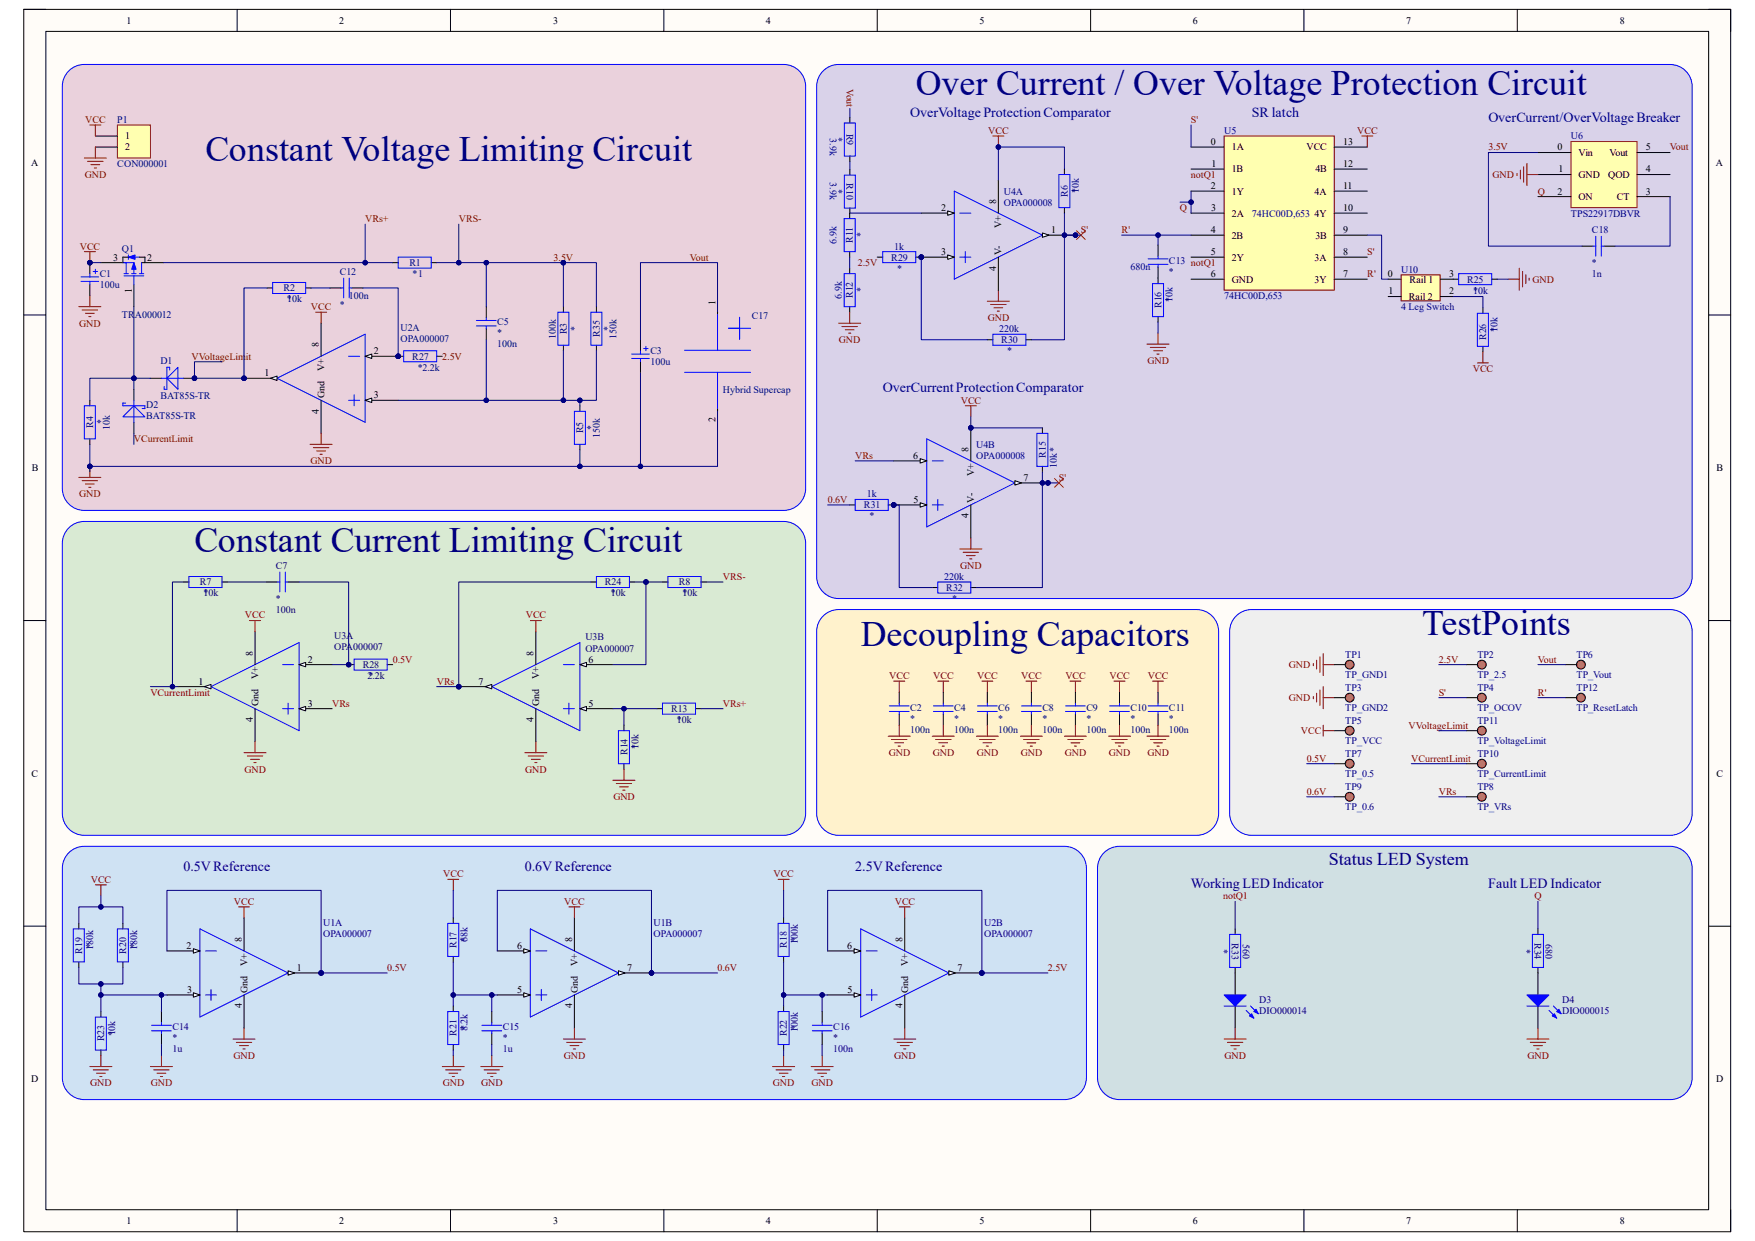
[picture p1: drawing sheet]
<svg xmlns="http://www.w3.org/2000/svg" width="297mm" height="210mm" viewBox="0 0 297 210" stroke-linecap="round" stroke-linejoin="round" font-family="sans-serif">
<defs><g id="words">
<g font-size="6.1" fill="#000080">
<text x="155" y="16.1">Over Current / Over Voltage Protection Circuit</text>
<text x="34.8" y="27.3">Constant Voltage Limiting Circuit</text>
<text x="32.9" y="93.5">Constant Current Limiting Circuit</text>
<text x="240.7" y="107.4">TestPoints</text>
<text x="145.7" y="109.3">Decoupling Capacitors</text>
</g>
<text font-size="3" fill="#000080" x="224.9" y="146.3">Status LED System</text>
<g font-size="2.4" fill="#000080">
<text x="154.1" y="19.7">OverVoltage Protection Comparator</text>
<text x="211.8" y="19.7">SR latch</text>
<text x="251.9" y="20.7">OverCurrent/OverVoltage Breaker</text>
<text x="149.4" y="66.3">OverCurrent Protection Comparator</text>
<text x="31" y="147.4">0.5V Reference</text>
<text x="88.8" y="147.4">0.6V Reference</text>
<text x="144.7" y="147.4">2.5V Reference</text>
<text x="201.5" y="150.2">Working LED Indicator</text>
<text x="251.9" y="150.2">Fault LED Indicator</text>
</g>
<g font-size="1.7">
<text x="21.4" y="4">1</text>
<text x="57.4" y="4">2</text>
<text x="93.6" y="4">3</text>
<text x="129.6" y="4">4</text>
<text x="165.8" y="4">5</text>
<text x="201.8" y="4">6</text>
<text x="238" y="4">7</text>
<text x="274.1" y="4">8</text>
<text x="21.2" y="23.6">1</text>
<text x="5.3" y="28">A</text>
<text x="21.2" y="25.4">2</text>
<text x="204.9" y="24.5">0</text>
<text x="205" y="28.2">1</text>
<text x="208.4" y="25.4">1A</text>
<text x="208.4" y="29.2">1B</text>
<text x="221.1" y="25.4">VCC</text>
<text x="222.6" y="29.2">4B</text>
<text x="227.3" y="24.5">13</text>
<text x="227.3" y="28.2">12</text>
<text x="263.6" y="25.4">0</text>
<text x="263.7" y="29.2">1</text>
<text x="267.2" y="26.4">Vin</text>
<text x="272.4" y="26.4">Vout</text>
<text x="278.6" y="29.2">4</text>
<text x="278.6" y="25.4">5</text>
<text x="290.4" y="28">A</text>
<text x="159.3" y="35.7">2</text>
<text x="168.6" y="34.6" transform="rotate(-90 168.6 34.6)">8</text>
<text x="204.9" y="32">2</text>
<text x="205" y="35.7">3</text>
<text x="208.4" y="32.9">1Y</text>
<text x="222.5" y="32.9">4A</text>
<text x="227.3" y="35.7">10</text>
<text x="227.3" y="32">11</text>
<text x="263.6" y="32.9">2</text>
<text x="267.2" y="30.1">GND</text>
<text x="267.2" y="33.9">ON</text>
<text x="272.2" y="30.1">QOD</text>
<text x="273.6" y="33.9">CT</text>
<text x="278.6" y="32.9">3</text>
<text x="169.5" y="38.6" transform="rotate(-90 169.5 38.6)">V+</text>
<text x="177.9" y="39.5">1</text>
<text x="204.9" y="39.5">4</text>
<text x="208.4" y="36.7">2A</text>
<text x="208.4" y="40.4">2B</text>
<text x="222.5" y="36.7">4Y</text>
<text x="222.6" y="40.4">3B</text>
<text x="227.3" y="39.5">9</text>
<text x="19.2" y="44.1">3</text>
<text x="24.9" y="44.1">2</text>
<text x="159.3" y="43.2">3</text>
<text x="168.6" y="45.8" transform="rotate(-90 168.6 45.8)">4</text>
<text x="169.5" y="43.1" transform="rotate(-90 169.5 43.1)">V-</text>
<text x="204.9" y="46.9">6</text>
<text x="204.9" y="43.2">5</text>
<text x="208.4" y="44.1">2Y</text>
<text x="208.4" y="47.8">GND</text>
<text x="222.5" y="47.8">3Y</text>
<text x="222.5" y="44.1">3A</text>
<text x="227.3" y="46.9">7</text>
<text x="227.3" y="43.2">8</text>
<text x="234.9" y="46.9">0</text>
<text x="238.5" y="47.8">Rail 1</text>
<text x="245.2" y="46.9">3</text>
<text x="22.3" y="49.6" transform="rotate(-90 22.3 49.6)">1</text>
<text x="121.1" y="51.6" transform="rotate(-90 121.1 51.6)">1</text>
<text x="235" y="49.8">1</text>
<text x="238.4" y="50.8">Rail 2</text>
<text x="245.2" y="49.8">2</text>
<text x="54" y="58.8" transform="rotate(-90 54 58.8)">8</text>
<text x="63.3" y="59.9">2</text>
<text x="44.7" y="63.7">1</text>
<text x="54.9" y="62.8" transform="rotate(-90 54.9 62.8)">V+</text>
<text x="54" y="70" transform="rotate(-90 54 70)">4</text>
<text x="54.9" y="67.4" transform="rotate(-90 54.9 67.4)">Gnd</text>
<text x="63.3" y="67.4">3</text>
<text x="121.1" y="71.5" transform="rotate(-90 121.1 71.5)">2</text>
<text x="154.6" y="77.6">6</text>
<text x="163.9" y="76.5" transform="rotate(-90 163.9 76.5)">8</text>
<text x="5.4" y="79.8">B</text>
<text x="164.8" y="80.5" transform="rotate(-90 164.8 80.5)">V+</text>
<text x="173.2" y="81.4">7</text>
<text x="290.5" y="79.8">B</text>
<text x="154.6" y="85.1">5</text>
<text x="163.9" y="87.7" transform="rotate(-90 163.9 87.7)">4</text>
<text x="164.8" y="85.1" transform="rotate(-90 164.8 85.1)">V-</text>
<text x="42.8" y="111" transform="rotate(-90 42.8 111)">8</text>
<text x="52.1" y="112.1">2</text>
<text x="90.3" y="111" transform="rotate(-90 90.3 111)">8</text>
<text x="99.6" y="112.1">6</text>
<text x="33.6" y="115.9">1</text>
<text x="43.7" y="119.5" transform="rotate(-90 43.7 119.5)">Gnd</text>
<text x="43.7" y="115" transform="rotate(-90 43.7 115)">V+</text>
<text x="52.1" y="119.6">3</text>
<text x="81" y="115.9">7</text>
<text x="91.2" y="119.5" transform="rotate(-90 91.2 119.5)">Gnd</text>
<text x="91.2" y="115" transform="rotate(-90 91.2 115)">V+</text>
<text x="99.6" y="119.6">5</text>
<text x="42.8" y="122.2" transform="rotate(-90 42.8 122.2)">4</text>
<text x="90.3" y="122.2" transform="rotate(-90 90.3 122.2)">4</text>
<text x="5.3" y="131.4">C</text>
<text x="290.5" y="131.4">C</text>
<text x="31.6" y="160.6">2</text>
<text x="40.9" y="159.4" transform="rotate(-90 40.9 159.4)">8</text>
<text x="87.5" y="160.6">6</text>
<text x="96.9" y="159.4" transform="rotate(-90 96.9 159.4)">8</text>
<text x="143.4" y="160.6">6</text>
<text x="152.7" y="159.4" transform="rotate(-90 152.7 159.4)">8</text>
<text x="41.9" y="163.4" transform="rotate(-90 41.9 163.4)">V+</text>
<text x="50.2" y="164.3">1</text>
<text x="97.8" y="163.4" transform="rotate(-90 97.8 163.4)">V+</text>
<text x="106.1" y="164.3">7</text>
<text x="153.7" y="163.4" transform="rotate(-90 153.7 163.4)">V+</text>
<text x="162.1" y="164.3">7</text>
<text x="31.7" y="168">3</text>
<text x="40.9" y="170.6" transform="rotate(-90 40.9 170.6)">4</text>
<text x="41.9" y="168" transform="rotate(-90 41.9 168)">Gnd</text>
<text x="87.5" y="168">5</text>
<text x="96.9" y="170.6" transform="rotate(-90 96.9 170.6)">4</text>
<text x="97.8" y="168" transform="rotate(-90 97.8 168)">Gnd</text>
<text x="143.4" y="168">5</text>
<text x="152.7" y="170.6" transform="rotate(-90 152.7 170.6)">4</text>
<text x="153.7" y="168" transform="rotate(-90 153.7 168)">Gnd</text>
<text x="5.3" y="183.2">D</text>
<text x="290.4" y="183.2">D</text>
<text x="21.4" y="207.2">1</text>
<text x="57.4" y="207.2">2</text>
<text x="93.6" y="207.2">3</text>
<text x="129.6" y="207.2">4</text>
<text x="165.8" y="207.2">5</text>
<text x="201.8" y="207.2">6</text>
<text x="238" y="207.2">7</text>
<text x="274.1" y="207.2">8</text>
</g>
<g font-size="1.7" fill="#800000">
<text x="143.3" y="15" transform="rotate(90 143.3 15)">Vout</text>
<text x="14.4" y="20.8">VCC</text>
<text x="167.3" y="22.6">VCC</text>
<text x="201.5" y="20.8">S'</text>
<text x="229.7" y="22.6">VCC</text>
<text x="251.9" y="25.4">3.5V</text>
<text x="282.6" y="25.4">Vout</text>
<text x="14.4" y="30.1">GND</text>
<text x="199.7" y="35.7">Q</text>
<text x="201.5" y="30.1">notQ1</text>
<text x="252.6" y="30.1">GND</text>
<text x="260.3" y="32.9">Q</text>
<text x="61.8" y="37.6">VRs+</text>
<text x="77.6" y="37.6">VRS-</text>
<text x="182.9" y="39.5">S'</text>
<text x="189.8" y="39.5">R'</text>
<text x="13.5" y="42.2">VCC</text>
<text x="93.7" y="44.1">3.5V</text>
<text x="116.8" y="44.1">Vout</text>
<text x="145.2" y="45">2.5V</text>
<text x="231.4" y="43.2">S'</text>
<text x="231.4" y="46.9">R'</text>
<text x="259.3" y="47.8">GND</text>
<text x="52.6" y="52.5">VCC</text>
<text x="13.4" y="55.3">GND</text>
<text x="142" y="58.1">GND</text>
<text x="167.2" y="54.4">GND</text>
<text x="32.4" y="60.9">VVoltageLimit</text>
<text x="74.8" y="60.9">2.5V</text>
<text x="194.2" y="61.6">GND</text>
<text x="249.3" y="62.9">VCC</text>
<text x="162.6" y="68.3">VCC</text>
<text x="22.6" y="74.8">VCurrentLimit</text>
<text x="144.7" y="77.6">VRs</text>
<text x="52.5" y="78.6">GND</text>
<text x="179.2" y="81.4">S'</text>
<text x="13.4" y="84.2">GND</text>
<text x="140.1" y="85.1">0.6V</text>
<text x="122.3" y="98.1">VRS-</text>
<text x="162.5" y="96.3">GND</text>
<text x="41.4" y="104.6">VCC</text>
<text x="89" y="104.6">VCC</text>
<text x="66.5" y="112.1">0.5V</text>
<text x="218.1" y="113.1">GND</text>
<text x="243.5" y="112.1">2.5V</text>
<text x="260.3" y="112.1">Vout</text>
<text x="25.4" y="117.7">VCurrentLimit</text>
<text x="56.2" y="119.6">VRs</text>
<text x="73.9" y="115.9">VRs</text>
<text x="122.3" y="119.6">VRs+</text>
<text x="150.5" y="114.9">VCC</text>
<text x="157.9" y="114.9">VCC</text>
<text x="165.4" y="114.9">VCC</text>
<text x="172.8" y="114.9">VCC</text>
<text x="180.3" y="114.9">VCC</text>
<text x="187.7" y="114.9">VCC</text>
<text x="194.3" y="114.9">VCC</text>
<text x="218.1" y="118.7">GND</text>
<text x="243.5" y="117.7">S'</text>
<text x="260.3" y="117.7">R'</text>
<text x="220.2" y="124.2">VCC</text>
<text x="238.4" y="123.3">VVoltageLimit</text>
<text x="41.4" y="130.8">GND</text>
<text x="88.9" y="130.8">GND</text>
<text x="150.4" y="128">GND</text>
<text x="157.9" y="128">GND</text>
<text x="165.3" y="128">GND</text>
<text x="172.8" y="128">GND</text>
<text x="180.2" y="128">GND</text>
<text x="187.7" y="128">GND</text>
<text x="194.2" y="128">GND</text>
<text x="221.1" y="128.9">0.5V</text>
<text x="238.8" y="128.9">VCurrentLimit</text>
<text x="103.8" y="135.4">GND</text>
<text x="221.1" y="134.5">0.6V</text>
<text x="243.5" y="134.5">VRs</text>
<text x="15.4" y="149.4">VCC</text>
<text x="75" y="148.5">VCC</text>
<text x="130.9" y="148.5">VCC</text>
<text x="39.6" y="153.1">VCC</text>
<text x="95.5" y="153.1">VCC</text>
<text x="151.4" y="153.1">VCC</text>
<text x="207" y="152.2">notQ1</text>
<text x="259.7" y="152.2">Q</text>
<text x="65.5" y="164.3">0.5V</text>
<text x="121.4" y="164.3">0.6V</text>
<text x="177.3" y="164.3">2.5V</text>
<text x="39.5" y="179.2">GND</text>
<text x="95.4" y="179.2">GND</text>
<text x="151.3" y="179.2">GND</text>
<text x="207.2" y="179.2">GND</text>
<text x="258.5" y="179.2">GND</text>
<text x="15.3" y="183.9">GND</text>
<text x="25.5" y="183.9">GND</text>
<text x="74.9" y="183.9">GND</text>
<text x="81.4" y="183.9">GND</text>
<text x="130.8" y="183.9">GND</text>
<text x="137.3" y="183.9">GND</text>
</g>
<g font-size="1.7" fill="#000080">
<text x="19.9" y="20.8">P1</text>
<text x="140.4" y="23.4" transform="rotate(90 140.4 23.4)">3.9k</text>
<text x="141.4" y="23.2" transform="rotate(90 141.4 23.2)">*</text>
<text x="143.3" y="22.6" transform="rotate(90 143.3 22.6)">R9</text>
<text x="207.2" y="22.6">U5</text>
<text x="265.9" y="23.6">U6</text>
<text x="19.9" y="28.2">CON000001</text>
<text x="140.4" y="30.9" transform="rotate(90 140.4 30.9)">3.9k</text>
<text x="141.4" y="32" transform="rotate(90 141.4 32)">*</text>
<text x="143.3" y="31" transform="rotate(90 143.3 31)">R10</text>
<text x="169.9" y="32.9">U4A</text>
<text x="169.9" y="34.8">OPA000008</text>
<text x="180.7" y="33.3" transform="rotate(-90 180.7 33.3)">R6</text>
<text x="182.6" y="32.7" transform="rotate(-90 182.6 32.7)">*</text>
<text x="182.6" y="32.7" transform="rotate(-90 182.6 32.7)">10k</text>
<text x="141.6" y="41.3" transform="rotate(-90 141.6 41.3)">6.9k</text>
<text x="144.4" y="41.1" transform="rotate(-90 144.4 41.1)">R11</text>
<text x="146.2" y="40.1" transform="rotate(-90 146.2 40.1)">*</text>
<text x="211.8" y="36.7">74HC00D,653</text>
<text x="265.9" y="36.7">TPS22917DBVR</text>
<text x="269.4" y="39.5">C18</text>
<text x="16.9" y="46.9">C1</text>
<text x="20.6" y="42.6">Q1</text>
<text x="57.5" y="46.5">C12</text>
<text x="69.3" y="45">R1</text>
<text x="69.8" y="46.9">*1</text>
<text x="150.8" y="44.1">R29</text>
<text x="151.3" y="42.2">1k</text>
<text x="151.8" y="46">*</text>
<text x="191.3" y="45.8">680n</text>
<text x="197.8" y="46.5">*</text>
<text x="197.8" y="44.7">C13 notQ1</text>
<text x="237.1" y="46.1">U10</text>
<text x="248.3" y="47.8">R25</text>
<text x="269.4" y="45">*</text>
<text x="269.4" y="46.9">1n</text>
<text x="16.9" y="48.8">100u</text>
<text x="20.6" y="53.8">TRA000012</text>
<text x="48" y="49.3">R2</text>
<text x="48.6" y="51.2">*</text>
<text x="48.6" y="51.2">10k</text>
<text x="57.5" y="52.1">*</text>
<text x="59" y="50.6">100n</text>
<text x="142.5" y="50.6" transform="rotate(-90 142.5 50.6)">6.9k</text>
<text x="144.4" y="50.5" transform="rotate(-90 144.4 50.5)">R12</text>
<text x="146.2" y="49.5" transform="rotate(-90 146.2 49.5)">*</text>
<text x="196.6" y="52.2" transform="rotate(-90 196.6 52.2)">R16</text>
<text x="198.4" y="51.1" transform="rotate(-90 198.4 51.1)">*</text>
<text x="198.4" y="51.1" transform="rotate(-90 198.4 51.1)">10k</text>
<text x="207.2" y="50.6">74HC00D,653</text>
<text x="237.1" y="52.4">4 Leg Switch</text>
<text x="249.3" y="49.7">*</text>
<text x="249.3" y="49.7">10k</text>
<text x="67.8" y="56">U2A</text>
<text x="67.8" y="57.9">OPA000007</text>
<text x="84.2" y="56.9">*</text>
<text x="84.2" y="55.1">C5</text>
<text x="84.2" y="58.8">100n</text>
<text x="94.1" y="57.3" transform="rotate(-90 94.1 57.3)">100k</text>
<text x="95.9" y="56.6" transform="rotate(-90 95.9 56.6)">R3</text>
<text x="97.8" y="56" transform="rotate(-90 97.8 56)">*</text>
<text x="101.5" y="57" transform="rotate(-90 101.5 57)">R35</text>
<text x="103.4" y="56" transform="rotate(-90 103.4 56)">*</text>
<text x="104.3" y="57.3" transform="rotate(-90 104.3 57.3)">150k</text>
<text x="110.1" y="59.9">C3</text>
<text x="127.2" y="54.1">C17</text>
<text x="169.1" y="56.2">220k</text>
<text x="169.5" y="58.1">R30</text>
<text x="170.5" y="59.9">*</text>
<text x="251.5" y="57.6" transform="rotate(-90 251.5 57.6)">R26</text>
<text x="253.4" y="56.2" transform="rotate(-90 253.4 56.2)">*</text>
<text x="253.4" y="56.1" transform="rotate(-90 253.4 56.1)">10k</text>
<text x="27.1" y="61.6">D1</text>
<text x="69.8" y="60.9">R27</text>
<text x="70.7" y="62.7">*2.2k</text>
<text x="110.1" y="61.8">100u</text>
<text x="17.7" y="71.8" transform="rotate(-90 17.7 71.8)">*</text>
<text x="24.7" y="69.1">D2</text>
<text x="24.7" y="71">BAT85S-TR</text>
<text x="27.1" y="67.6">BAT85S-TR</text>
<text x="122.3" y="66.5">Hybrid Supercap</text>
<text x="15.8" y="72.4" transform="rotate(-90 15.8 72.4)">R4</text>
<text x="18.6" y="72.7" transform="rotate(-90 18.6 72.7)">10k</text>
<text x="98.7" y="73.3" transform="rotate(-90 98.7 73.3)">R5</text>
<text x="100.6" y="72.8" transform="rotate(-90 100.6 72.8)">*</text>
<text x="101.5" y="74.1" transform="rotate(-90 101.5 74.1)">150k</text>
<text x="165.2" y="75.8">U4B</text>
<text x="165.2" y="77.6">OPA000008</text>
<text x="177" y="77.5" transform="rotate(-90 177 77.5)">R15</text>
<text x="178.9" y="79.2" transform="rotate(-90 178.9 79.2)">10k*</text>
<text x="146.2" y="86">R31</text>
<text x="146.7" y="84.2">1k</text>
<text x="147.2" y="87.9">*</text>
<text x="33.8" y="99.1">R7</text>
<text x="34.4" y="100.9">*</text>
<text x="34.4" y="100.9">10k</text>
<text x="46.7" y="101.9">*</text>
<text x="46.7" y="96.3">C7</text>
<text x="102.4" y="99.1">R24</text>
<text x="103.4" y="100.9">*</text>
<text x="103.4" y="100.9">10k</text>
<text x="114.9" y="99.1">R8</text>
<text x="115.5" y="100.9">*</text>
<text x="115.5" y="100.9">10k</text>
<text x="159.8" y="98.1">220k</text>
<text x="160.1" y="100">R32</text>
<text x="161.1" y="101.9">*</text>
<text x="46.7" y="103.7">100n</text>
<text x="56.6" y="108.2">U3A</text>
<text x="56.6" y="110.1">OPA000007</text>
<text x="61.4" y="113.1">R28</text>
<text x="99.1" y="108.4">U3B</text>
<text x="99.1" y="110.3">OPA000007</text>
<text x="227.7" y="111.4">TP1</text>
<text x="250" y="111.4">TP2</text>
<text x="266.8" y="111.4">TP6</text>
<text x="62.2" y="114.9">2.2k</text>
<text x="62.4" y="114.9">*</text>
<text x="227.7" y="114.7">TP_GND1</text>
<text x="227.7" y="117">TP3</text>
<text x="250" y="114.7">TP_2.5</text>
<text x="250" y="117">TP4</text>
<text x="266.8" y="114.7">TP_Vout</text>
<text x="266.8" y="117">TP12</text>
<text x="113.6" y="120.5">R13</text>
<text x="114.6" y="122.4">*</text>
<text x="114.6" y="122.4">10k</text>
<text x="154.1" y="122.2">*</text>
<text x="154.1" y="120.3">C2</text>
<text x="154.1" y="124">100n</text>
<text x="161.5" y="122.2">*</text>
<text x="161.5" y="120.3">C4</text>
<text x="161.5" y="124">100n</text>
<text x="169" y="122.2">*</text>
<text x="169" y="120.3">C6</text>
<text x="169" y="124">100n</text>
<text x="176.4" y="122.2">*</text>
<text x="176.4" y="120.3">C8</text>
<text x="176.4" y="124">100n</text>
<text x="183.9" y="122.2">*</text>
<text x="183.9" y="120.3">C9</text>
<text x="183.9" y="124">100n</text>
<text x="191.3" y="122.2">*</text>
<text x="191.3" y="120.3">C10</text>
<text x="191.3" y="124">100n</text>
<text x="197.8" y="122.2">*</text>
<text x="197.8" y="120.3">C11</text>
<text x="197.8" y="124">100n</text>
<text x="227.7" y="120.3">TP_GND2</text>
<text x="227.7" y="122.6">TP5</text>
<text x="227.7" y="125.9">TP_VCC</text>
<text x="250" y="120.3">TP_OCOV</text>
<text x="250" y="122.6">TP11</text>
<text x="250" y="125.9">TP_VoltageLimit</text>
<text x="266.8" y="120.3">TP_ResetLatch</text>
<text x="106.2" y="127.8" transform="rotate(-90 106.2 127.8)">R14</text>
<text x="108" y="126.8" transform="rotate(-90 108 126.8)">*</text>
<text x="108" y="126.8" transform="rotate(-90 108 126.8)">10k</text>
<text x="227.7" y="128.1">TP7</text>
<text x="227.7" y="131.5">TP_0.5</text>
<text x="250" y="128.1">TP10</text>
<text x="250" y="131.5">TP_CurrentLimit</text>
<text x="227.7" y="133.7">TP9</text>
<text x="227.7" y="137.1">TP_0.6</text>
<text x="250" y="133.7">TP8</text>
<text x="250" y="137.1">TP_VRs</text>
<text x="13.9" y="161.4" transform="rotate(-90 13.9 161.4)">R19</text>
<text x="15.8" y="160.7" transform="rotate(-90 15.8 160.7)">180k</text>
<text x="15.8" y="160.4" transform="rotate(-90 15.8 160.4)">*</text>
<text x="21.4" y="161.4" transform="rotate(-90 21.4 161.4)">R20</text>
<text x="23.2" y="160.7" transform="rotate(-90 23.2 160.7)">180k</text>
<text x="23.2" y="160.4" transform="rotate(-90 23.2 160.4)">*</text>
<text x="54.7" y="156.7">U1A</text>
<text x="54.7" y="158.5">OPA000007</text>
<text x="77.3" y="160.4" transform="rotate(-90 77.3 160.4)">R17</text>
<text x="79.1" y="159.4" transform="rotate(-90 79.1 159.4)">*</text>
<text x="79.1" y="159.4" transform="rotate(-90 79.1 159.4)">68k</text>
<text x="110.6" y="156.7">U1B</text>
<text x="110.6" y="158.5">OPA000007</text>
<text x="133.2" y="160.4" transform="rotate(-90 133.2 160.4)">R18</text>
<text x="135" y="159.8" transform="rotate(-90 135 159.8)">100k</text>
<text x="135" y="159.4" transform="rotate(-90 135 159.4)">*</text>
<text x="166.5" y="156.7">U2B</text>
<text x="166.5" y="158.5">OPA000007</text>
<text x="206.6" y="160.6" transform="rotate(90 206.6 160.6)">*</text>
<text x="208.4" y="159.6" transform="rotate(90 208.4 159.6)">R33</text>
<text x="210.3" y="159.7" transform="rotate(90 210.3 159.7)">560</text>
<text x="257.8" y="160.6" transform="rotate(90 257.8 160.6)">*</text>
<text x="259.7" y="159.6" transform="rotate(90 259.7 159.6)">R34</text>
<text x="261.6" y="159.7" transform="rotate(90 261.6 159.7)">680</text>
<text x="213.1" y="169.7">D3</text>
<text x="213.1" y="171.6">DIO000014</text>
<text x="264.4" y="169.7">D4</text>
<text x="264.4" y="171.6">DIO000015</text>
<text x="17.7" y="176.2" transform="rotate(-90 17.7 176.2)">R23</text>
<text x="19.5" y="175.3" transform="rotate(-90 19.5 175.3)">*</text>
<text x="19.5" y="175.2" transform="rotate(-90 19.5 175.2)">10k</text>
<text x="29.2" y="176.2">*</text>
<text x="29.2" y="174.4">C14</text>
<text x="29.2" y="178.1">1u</text>
<text x="77.3" y="175.3" transform="rotate(-90 77.3 175.3)">R21</text>
<text x="79.1" y="174.5" transform="rotate(-90 79.1 174.5)">8.2k</text>
<text x="79.1" y="174.3" transform="rotate(-90 79.1 174.3)">*</text>
<text x="85.1" y="176.2">*</text>
<text x="85.1" y="174.4">C15</text>
<text x="85.1" y="178.1">1u</text>
<text x="133.2" y="175.3" transform="rotate(-90 133.2 175.3)">R22</text>
<text x="135" y="174.7" transform="rotate(-90 135 174.7)">100k</text>
<text x="135" y="174.3" transform="rotate(-90 135 174.3)">*</text>
<text x="141" y="176.2">*</text>
<text x="141" y="174.4">C16</text>
<text x="141" y="178.1">100n</text>
</g>
</g></defs>
<path d="M4 1.6h288.9v206.8h-288.9z" fill-rule="evenodd" fill="#fffcf8"/>
<path d="M4 1.6h288.9v206.8h-288.9z" fill="none" stroke="#000" stroke-width=".17"/>
<path d="M7.8 5.3h281.4v199.4h-281.4z" fill-rule="evenodd" fill="#fffcf8"/>
<g fill="none" stroke="#000" stroke-width=".17">
<path d="M4 1.6h3.7M7.8 5.3h281.4v199.4h-281.4zM40.1 1.6v3.7M76.2 1.6v3.7M112.3 1.6v3.7M148.5 1.6v3.7M184.6 1.6v3.7M220.7 1.6v3.7M256.8 1.6v3.7M289.2 1.6h3.7v3.7M4 53.3h3.7M289.2 53.3h3.7"/>
<path d="M4 105h3.8M289.2 105h3.7M4 156.7h3.8M289.2 156.7h3.7M40.1 204.7v3.7M76.2 204.7v3.7M112.4 204.7v3.7M148.5 204.7v3.7M184.6 204.7v3.7M220.7 204.7v3.7M256.8 204.7v3.7M292.9 204.7v3.7"/>
</g>
<path d="M186.8 144.3a3.7 3.7 0 0 1 2.7-1.1h93.1a3.7 3.7 0 0 1 3.8 3.7v35.5a3.7 3.7 0 0 1-3.8 3.7h-93.1a3.7 3.7 0 0 1-3.8-3.7v-35.5a3.7 3.7 0 0 1 1.1-2.6z" fill-rule="evenodd" fill="#d0e0e3"/>
<path d="M186.8 144.3a3.7 3.7 0 0 1 2.7-1.1h93.1a3.7 3.7 0 0 1 3.8 3.7v35.5a3.7 3.7 0 0 1-3.8 3.7h-93.1a3.7 3.7 0 0 1-3.8-3.7v-35.5a3.7 3.7 0 0 1 1.1-2.6z" fill="none" stroke="#00f" stroke-width=".17"/>
<path d="M209.2 104.2a3.7 3.7 0 0 1 2.6-1h70.8a3.7 3.7 0 0 1 3.8 3.7v30.7a3.7 3.7 0 0 1-3.8 3.8h-70.8a3.7 3.7 0 0 1-3.7-3.8v-30.7a3.7 3.7 0 0 1 1.1-2.7z" fill-rule="evenodd" fill="#efefef"/>
<path d="M209.2 104.2a3.7 3.7 0 0 1 2.6-1h70.8a3.7 3.7 0 0 1 3.8 3.7v30.7a3.7 3.7 0 0 1-3.8 3.8h-70.8a3.7 3.7 0 0 1-3.7-3.8v-30.7a3.7 3.7 0 0 1 1.1-2.7z" fill="none" stroke="#00f" stroke-width=".17"/>
<path d="M139.3 104.2a3.7 3.7 0 0 1 2.6-1h60.6a3.7 3.7 0 0 1 3.7 3.7v30.7a3.7 3.7 0 0 1-3.7 3.8h-60.6a3.7 3.7 0 0 1-3.7-3.8v-30.7a3.7 3.7 0 0 1 1.1-2.7z" fill-rule="evenodd" fill="#fff2cc"/>
<path d="M139.3 104.2a3.7 3.7 0 0 1 2.6-1h60.6a3.7 3.7 0 0 1 3.7 3.7v30.7a3.7 3.7 0 0 1-3.7 3.8h-60.6a3.7 3.7 0 0 1-3.7-3.8v-30.7a3.7 3.7 0 0 1 1.1-2.7z" fill="none" stroke="#00f" stroke-width=".17"/>
<path d="M11.6 89.3a3.7 3.7 0 0 1 2.7-1.1h118.3a3.7 3.7 0 0 1 3.7 3.8v45.6a3.7 3.7 0 0 1-3.7 3.8h-118.3a3.7 3.7 0 0 1-3.8-3.8v-45.6a3.7 3.7 0 0 1 1.1-2.7z" fill-rule="evenodd" fill="#d9ead3"/>
<path d="M11.6 89.3a3.7 3.7 0 0 1 2.7-1.1h118.3a3.7 3.7 0 0 1 3.7 3.8v45.6a3.7 3.7 0 0 1-3.7 3.8h-118.3a3.7 3.7 0 0 1-3.8-3.8v-45.6a3.7 3.7 0 0 1 1.1-2.7z" fill="none" stroke="#00f" stroke-width=".17"/>
<path d="M11.6 12a3.7 3.7 0 0 1 2.7-1.1h118.3a3.7 3.7 0 0 1 3.7 3.7v68.1a3.7 3.7 0 0 1-3.7 3.7h-118.3a3.7 3.7 0 0 1-3.8-3.7v-68.1a3.7 3.7 0 0 1 1.1-2.6z" fill-rule="evenodd" fill="#ead1dc"/>
<path d="M11.6 12a3.7 3.7 0 0 1 2.7-1.1h118.3a3.7 3.7 0 0 1 3.7 3.7v68.1a3.7 3.7 0 0 1-3.7 3.7h-118.3a3.7 3.7 0 0 1-3.8-3.7v-68.1a3.7 3.7 0 0 1 1.1-2.6z" fill="none" stroke="#00f" stroke-width=".17"/>
<path d="M139.3 12a3.7 3.7 0 0 1 2.6-1.1h140.7a3.7 3.7 0 0 1 3.8 3.7v83a3.7 3.7 0 0 1-3.8 3.7h-140.7a3.7 3.7 0 0 1-3.7-3.7v-83a3.7 3.7 0 0 1 1.1-2.6z" fill-rule="evenodd" fill="#d9d2e9"/>
<path d="M139.3 12a3.7 3.7 0 0 1 2.6-1.1h140.7a3.7 3.7 0 0 1 3.8 3.7v83a3.7 3.7 0 0 1-3.8 3.7h-140.7a3.7 3.7 0 0 1-3.7-3.7v-83a3.7 3.7 0 0 1 1.1-2.6z" fill="none" stroke="#00f" stroke-width=".17"/>
<path d="M11.6 144.3a3.7 3.7 0 0 1 2.7-1.1h165.8a3.7 3.7 0 0 1 3.8 3.7v35.5a3.7 3.7 0 0 1-3.8 3.7h-165.8a3.7 3.7 0 0 1-3.7-3.7v-35.5a3.7 3.7 0 0 1 1-2.6z" fill-rule="evenodd" fill="#cfe2f3"/>
<path d="M11.6 144.3a3.7 3.7 0 0 1 2.7-1.1h165.8a3.7 3.7 0 0 1 3.8 3.7v35.5a3.7 3.7 0 0 1-3.8 3.7h-165.8a3.7 3.7 0 0 1-3.7-3.7v-35.5a3.7 3.7 0 0 1 1-2.6zM12.4 157.2h1.9v5.6h-1.9z" fill="none" stroke="#00f" stroke-width=".17"/>
<path d="M13.3 156.3v.9M13.3 162.8v.9" fill="none" stroke="#000" stroke-width=".17"/>
<circle cx="54.3" cy="164.7" r=".37" fill="#000080"/>
<circle cx="54.3" cy="164.7" r=".37" fill="none" stroke="#000080" stroke-width=".17"/>
<path d="M33.8 157.2l15 7.5-15 7.4zM34.8 160.9h1.8M34.8 168.4h1.8M35.7 167.4v1.9" fill="none" stroke="#00f" stroke-width=".17"/>
<path d="M48.8 164.7h5.5" fill="none" stroke="#000" stroke-width=".17"/>
<path d="M48.8 164.3l1.1 .4-1.1 .3z" fill="#f8fcff"/>
<path d="M48.8 164.3l1.1 .4-1.1 .3z" fill="none" stroke="#000" stroke-width=".17"/>
<circle cx="54.3" cy="164.7" r=".37" fill="#000080"/>
<circle cx="54.3" cy="164.7" r=".37" fill="none" stroke="#000080" stroke-width=".17"/>
<path d="M28.3 160.9h5.5" fill="none" stroke="#000" stroke-width=".17"/>
<path d="M32.7 160.6l1.1 .3-1.1 .4z" fill="#f8fcff"/>
<path d="M28.3 168.4h5.5M32.7 160.6l1.1 .3-1.1 .4z" fill="none" stroke="#000" stroke-width=".17"/>
<path d="M32.7 168l1.1 .4-1.1 .4z" fill="#f8fcff"/>
<path d="M41.3 155.3v5.6M32.7 168l1.1 .4-1.1 .4zM41.3 168.4v5.6" fill="none" stroke="#000" stroke-width=".17"/>
<circle cx="110.3" cy="164.7" r=".37" fill="#000080"/>
<circle cx="110.3" cy="164.7" r=".37" fill="none" stroke="#000080" stroke-width=".17"/>
<path d="M89.8 157.2l14.9 7.5-14.9 7.4zM90.7 160.9h1.8M90.7 168.4h1.8M91.6 167.4v1.9" fill="none" stroke="#00f" stroke-width=".17"/>
<path d="M104.7 164.7h5.6" fill="none" stroke="#000" stroke-width=".17"/>
<path d="M104.7 164.3l1.1 .4-1.1 .3z" fill="#f8fcff"/>
<path d="M104.7 164.3l1.1 .4-1.1 .3z" fill="none" stroke="#000" stroke-width=".17"/>
<circle cx="110.3" cy="164.7" r=".37" fill="#000080"/>
<circle cx="110.3" cy="164.7" r=".37" fill="none" stroke="#000080" stroke-width=".17"/>
<path d="M84.2 160.9h5.6" fill="none" stroke="#000" stroke-width=".17"/>
<path d="M88.6 160.6l1.2 .3-1.2 .4z" fill="#f8fcff"/>
<path d="M84.2 168.4h5.6M88.6 160.6l1.2 .3-1.2 .4z" fill="none" stroke="#000" stroke-width=".17"/>
<path d="M88.6 168l1.2 .4-1.2 .4z" fill="#f8fcff"/>
<g fill="none" stroke="#000" stroke-width=".17">
<path d="M20.8 156.3v.9M76.7 155.3v1M97.2 155.3v5.6M17.1 171.2v.9M17.1 177.7v.9M20.8 162.8v.9M27.3 171.2v1.8M27.3 174.9v1.9M76.7 161.9v.9M76.7 170.2v1M76.7 176.8v.9M83.2 171.2v1.8"/>
<path d="M83.2 174.9v1.9M88.6 168l1.2 .4-1.2 .4zM97.2 168.4v5.6"/>
</g>
<path d="M19.9 157.2h1.8v5.6h-1.8zM75.8 156.3h1.8v5.6h-1.8zM16.1 172.1h1.9v5.6h-1.9zM25.6 173.5h3.4M25.6 174.4h3.4M27.3 173v.5M27.3 174.4v.5M75.8 171.2h1.8v5.6h-1.8zM81.6 173.5h3.3M81.6 174.4h3.3M83.2 173v.5M83.2 174.4v.5" fill="none" stroke="#00f" stroke-width=".17"/>
<g fill="none" stroke="#800000" stroke-width=".17">
<path d="M17.1 178.6v1.9M27.3 178.6v1.9M76.7 178.6v1.9M83.2 178.6v1.9M15.2 180.5h3.7M15.8 181.1h2.6M16.3 181.6h1.5M16.9 182.2h.4M25.5 180.5h3.7M26 181.1h2.6M26.6 181.6h1.5M27.1 182.2h.4"/>
<path d="M74.8 180.5h3.8M75.4 181.1h2.6M76 181.6h1.5M76.5 182.2h.4M81.4 180.5h3.7M81.9 181.1h2.6M82.5 181.6h1.5M83 182.2h.4"/>
</g>
<circle cx="41.3" cy="64" r=".37" fill="#000080"/>
<circle cx="41.3" cy="64" r=".37" fill="none" stroke="#000080" stroke-width=".17"/>
<circle cx="67.4" cy="60.3" r=".37" fill="#000080"/>
<circle cx="67.4" cy="60.3" r=".37" fill="none" stroke="#000080" stroke-width=".17"/>
<path d="M46.9 64l14.9-7.4v14.9zM59 60.3h1.9M59 67.7h1.9M59.9 66.8v1.9" fill="none" stroke="#00f" stroke-width=".17"/>
<path d="M41.3 64h5.6" fill="none" stroke="#000" stroke-width=".17"/>
<path d="M45.8 64l1.1-.4v.8z" fill="#f8fcff"/>
<path d="M45.8 64l1.1-.4v.8z" fill="none" stroke="#000" stroke-width=".17"/>
<circle cx="41.3" cy="64" r=".37" fill="#000080"/>
<circle cx="41.3" cy="64" r=".37" fill="none" stroke="#000080" stroke-width=".17"/>
<path d="M61.8 60.3h5.6" fill="none" stroke="#000" stroke-width=".17"/>
<path d="M61.8 60.3l1.1-.4v.8z" fill="#f8fcff"/>
<path d="M61.8 60.3l1.1-.4v.8z" fill="none" stroke="#000" stroke-width=".17"/>
<circle cx="67.4" cy="60.3" r=".37" fill="#000080"/>
<circle cx="67.4" cy="60.3" r=".37" fill="none" stroke="#000080" stroke-width=".17"/>
<path d="M61.8 67.7h5.6" fill="none" stroke="#000" stroke-width=".17"/>
<path d="M61.8 67.7l1.1-.3v.7z" fill="#f8fcff"/>
<path d="M54.3 54.7v5.6M54.3 67.7v5.6M61.8 67.7l1.1-.3v.7z" fill="none" stroke="#000" stroke-width=".17"/>
<path d="M39.4 175.8h3.8M40 176.4h2.6M40.6 177h1.4M41.1 177.5h.4M41.3 174v1.8M95.3 175.8h3.8M95.9 176.4h2.6M96.5 177h1.5M97 177.5h.4M97.2 174v1.8" fill="none" stroke="#800000" stroke-width=".17"/>
<circle cx="32.9" cy="64" r=".37" fill="#000080"/>
<circle cx="32.9" cy="64" r=".37" fill="none" stroke="#000080" stroke-width=".17"/>
<path d="M31 64h1.9" fill="none" stroke="#000" stroke-width=".17"/>
<circle cx="32.9" cy="64" r=".37" fill="#000080"/>
<circle cx="32.9" cy="64" r=".37" fill="none" stroke="#000080" stroke-width=".17"/>
<path d="M15.2 67.7v1M15.2 74.3v.9M22.7 65.9v1.8M22.7 71.5v1.8M25.5 64h1.8" fill="none" stroke="#000" stroke-width=".17"/>
<path d="M14.3 68.7h1.8v5.6h-1.8zM21.3 68.2h-.5v.5h3.7v.4h-.4M22.7 68.7l1.8 1.8h-3.7zM22.7 67.7v3.8M27.3 64h3.7M28.2 64l1.9-1.8v3.7zM28.7 62.6v-.4h-.5v3.7h-.4v-.5" fill="none" stroke="#00f" stroke-width=".17"/>
<path d="M15.2 78.9v1.9M13.3 80.8h3.8M13.9 81.3h2.6M14.5 81.9h1.4M15 82.5h.4" fill="none" stroke="#800000" stroke-width=".17"/>
<circle cx="15.2" cy="78.9" r=".37" fill="#000080"/>
<circle cx="15.2" cy="78.9" r=".37" fill="none" stroke="#000080" stroke-width=".17"/>
<path d="M17.1 44.4h3.7M22.7 48.2v3.7M24 44.4h3.7" fill="none" stroke="#000" stroke-width=".17"/>
<path d="M20.8 44.4h1.9v1.9M21 46.7h3.3M21 46.3h.7M21.4 44.4v1.9M22.3 46.3h.7M22.7 46.7v1.5M23.6 46.3h.7M24 44.4v1.9" fill="none" stroke="#00f" stroke-width=".17"/>
<path d="M22.7 44.4l.3 1.2h-.7z" fill="#00f"/>
<path d="M20.8 44.4h.6M21.7 43.5h1.9M21.7 43.1v.8M22.7 44.4l.3 1.2h-.7z" fill="none" stroke="#00f" stroke-width=".17"/>
<path d="M21.7 43.5l1.1-.4v.8z" fill="#00f"/>
<path d="M21.7 43.5l1.1-.4v.8zM94.4 52.8h1.9v5.6h-1.9zM97.2 69.6h1.9v5.6h-1.9z" fill="none" stroke="#00f" stroke-width=".17"/>
<path d="M21.7 43.5h-.9v.9M23.6 43.5h.9v.9M95.3 51.9v.9M95.3 58.4v1M98.1 68.7v.9M98.1 75.2v.9" fill="none" stroke="#000" stroke-width=".17"/>
<path d="M14.3 42.6h1.8M15.2 42.6v1.8" fill="none" stroke="#800000" stroke-width=".17"/>
<circle cx="15.2" cy="44.4" r=".37" fill="#000080"/>
<circle cx="15.2" cy="44.4" r=".37" fill="none" stroke="#000080" stroke-width=".17"/>
<g fill="none" stroke="#800000" stroke-width=".17">
<path d="M168 23h1.9M169 23v1.9M167.1 51h3.7M167.7 51.5h2.6M168.2 52.1h1.5M168.8 52.7h.3M169 49.1v1.9M16.1 149.7h1.9M17.1 149.7v1.9M40.4 153.5h1.8M41.3 153.5v1.8M75.8 148.8h1.8"/>
<path d="M76.7 148.8v1.9M96.3 153.5h1.8M97.2 153.5v1.8"/>
</g>
<path d="M180.1 28.6v.9M180.1 35.1v1" fill="none" stroke="#000" stroke-width=".17"/>
<path d="M179.2 29.5h1.9v5.6h-1.9z" fill="none" stroke="#00f" stroke-width=".17"/>
<circle cx="169" cy="24.9" r=".37" fill="#000080"/>
<circle cx="169" cy="24.9" r=".37" fill="none" stroke="#000080" stroke-width=".17"/>
<path d="M176.4 72.4v.9M176.4 78.9v1M30.1 116.2h5.6" fill="none" stroke="#000" stroke-width=".17"/>
<path d="M175.5 73.3h1.8v5.6h-1.8zM35.7 116.2l14.9-7.5v15zM47.8 112.5h1.9M47.8 119.9h1.9M48.8 119v1.9" fill="none" stroke="#00f" stroke-width=".17"/>
<path d="M163.4 68.7h1.8M164.3 68.7v1.8M162.4 92.9h3.8M163 93.5h2.6M163.6 94h1.4M164.1 94.6h.4M164.3 91v1.9" fill="none" stroke="#800000" stroke-width=".17"/>
<path d="M34.6 116.2l1.1-.4v.8z" fill="#f8fcff"/>
<path d="M34.6 116.2l1.1-.4v.8zM50.6 112.5h5.6" fill="none" stroke="#000" stroke-width=".17"/>
<path d="M50.6 112.5l1.1-.4v.7z" fill="#f8fcff"/>
<path d="M50.6 112.5l1.1-.4v.7zM50.6 119.9h5.6" fill="none" stroke="#000" stroke-width=".17"/>
<path d="M50.6 119.9l1.1-.3v.7z" fill="#f8fcff"/>
<path d="M43.2 106.9v5.6M43.2 119.9v5.6M50.6 119.9l1.1-.3v.7z" fill="none" stroke="#000" stroke-width=".17"/>
<circle cx="77.6" cy="116.2" r=".37" fill="#000080"/>
<circle cx="77.6" cy="116.2" r=".37" fill="none" stroke="#000080" stroke-width=".17"/>
<path d="M83.2 116.2l14.9-7.5v15zM95.3 112.5h1.9M95.3 119.9h1.9M96.3 119v1.9" fill="none" stroke="#00f" stroke-width=".17"/>
<path d="M77.6 116.2h5.6" fill="none" stroke="#000" stroke-width=".17"/>
<path d="M82.1 116.2l1.1-.4v.8z" fill="#f8fcff"/>
<path d="M82.1 116.2l1.1-.4v.8z" fill="none" stroke="#000" stroke-width=".17"/>
<circle cx="77.6" cy="116.2" r=".37" fill="#000080"/>
<circle cx="77.6" cy="116.2" r=".37" fill="none" stroke="#000080" stroke-width=".17"/>
<path d="M98.1 112.5h5.6" fill="none" stroke="#000" stroke-width=".17"/>
<path d="M98.1 112.5l1.2-.4v.7z" fill="#f8fcff"/>
<path d="M98.1 112.5l1.2-.4v.7zM98.1 119.9h5.6" fill="none" stroke="#000" stroke-width=".17"/>
<path d="M98.1 119.9l1.2-.3v.7z" fill="#f8fcff"/>
<g fill="none" stroke="#000" stroke-width=".17">
<path d="M31 98.5h1M37.6 98.5h.9M45 98.5h1.9M48.8 98.5h1.8M100 98.5h.9M106.5 98.5h1M112.1 98.5h.9M118.6 98.5h1M90.7 106.9v5.6M90.7 119.9v5.6M98.1 119.9l1.2-.3v.7zM111.2 119.9h.9"/>
<path d="M117.7 119.9h.9M105.6 122.7v1M105.6 129.2v1"/>
</g>
<path d="M32 97.6h5.6v1.8h-5.6zM46.9 98.5h.5M47.4 96.8v3.4M48.3 98.5h.5M48.3 96.8v3.4M100.9 97.6h5.6v1.8h-5.6zM113 97.6h5.6v1.8h-5.6zM112.1 119h5.6v1.9h-5.6zM104.7 123.7h1.8v5.5h-1.8z" fill="none" stroke="#00f" stroke-width=".17"/>
<g fill="none" stroke="#800000" stroke-width=".17">
<path d="M52.5 75.2h3.7M53 75.8h2.6M53.6 76.3h1.5M54.2 76.9h.3M54.3 73.3v1.9M89.8 105h1.8M90.7 105v1.9M41.3 127.4h3.7M41.9 127.9h2.6M42.4 128.5h1.5M43 129.1h.3M43.2 125.5v1.9"/>
<path d="M88.8 127.4h3.7M89.4 127.9h2.6M89.9 128.5h1.5M90.5 129.1h.4M90.7 125.5v1.9M103.7 132h3.8M104.3 132.6h2.6M104.8 133.2h1.5M105.4 133.7h.4M105.6 130.2v1.8"/>
</g>
<path d="M19.9 21.2h5.6v5.5h-5.6z" fill-rule="evenodd" fill="#ffffb0"/>
<path d="M14.3 26.7h3.7M14.8 27.3h2.6M15.2 21.2h1.9M15.4 27.9h1.5M15.9 28.4h.4M16.1 21.2v1.8M16.1 24.9v1.8M19.9 21.2h5.6v5.5h-5.6zM53.4 52.8h1.9M54.3 52.8v1.9M42.2 105h1.9M43.2 105v1.9" fill="none" stroke="#800000" stroke-width=".17"/>
<path d="M16.1 23h3.8M16.1 24.9h3.8M66.5 44.4h.9M73 44.4h.9M82.3 51.9v1.9M82.3 55.6v1.9" fill="none" stroke="#000" stroke-width=".17"/>
<path d="M67.4 43.5h5.6v1.9h-5.6zM80.6 55.2h3.4M80.6 54.2h3.4M82.3 53.8v.4M82.3 55.2v.4" fill="none" stroke="#00f" stroke-width=".17"/>
<circle cx="166.2" cy="164.7" r=".37" fill="#000080"/>
<circle cx="166.2" cy="164.7" r=".37" fill="none" stroke="#000080" stroke-width=".17"/>
<path d="M145.7 157.2l14.9 7.5-14.9 7.4zM146.6 160.9h1.9M146.6 168.4h1.9M147.5 167.4v1.9" fill="none" stroke="#00f" stroke-width=".17"/>
<path d="M160.6 164.7h5.6" fill="none" stroke="#000" stroke-width=".17"/>
<path d="M160.6 164.3l1.1 .4-1.1 .3z" fill="#f8fcff"/>
<path d="M160.6 164.3l1.1 .4-1.1 .3z" fill="none" stroke="#000" stroke-width=".17"/>
<circle cx="166.2" cy="164.7" r=".37" fill="#000080"/>
<circle cx="166.2" cy="164.7" r=".37" fill="none" stroke="#000080" stroke-width=".17"/>
<path d="M140.1 160.9h5.6" fill="none" stroke="#000" stroke-width=".17"/>
<path d="M144.5 160.6l1.2 .3-1.2 .4z" fill="#f8fcff"/>
<path d="M140.1 168.4h5.6M144.5 160.6l1.2 .3-1.2 .4z" fill="none" stroke="#000" stroke-width=".17"/>
<path d="M144.5 168l1.2 .4-1.2 .4z" fill="#f8fcff"/>
<g fill="none" stroke="#000" stroke-width=".17">
<path d="M143.8 19.9v.9M143.8 26.4v.9M143.8 28.7v.9M143.8 35.2v1.8M143.8 42.6v.9M132.6 155.3v1M153.1 155.3v5.6M132.6 161.9v.9M132.6 170.2v1M132.6 176.8v.9M139.1 171.2v1.8M139.1 174.9v1.9"/>
<path d="M144.5 168l1.2 .4-1.2 .4zM153.1 168.4v5.6"/>
</g>
<path d="M142.9 37h1.8v5.6h-1.8zM142.9 20.8h1.9v5.6h-1.9zM142.9 29.6h1.9v5.6h-1.9zM131.7 156.3h1.8v5.6h-1.8zM131.7 171.2h1.9v5.6h-1.9zM137.5 173.5h3.3M137.5 174.4h3.3M139.1 173v.5M139.1 174.4v.5" fill="none" stroke="#00f" stroke-width=".17"/>
<g fill="none" stroke="#800000" stroke-width=".17">
<path d="M131.7 148.8h1.8M132.6 148.8v1.9M152.2 153.5h1.8M153.1 153.5v1.8M132.6 178.6v1.9M139.1 178.6v1.9M151.3 175.8h3.7M151.8 176.4h2.6M152.4 177h1.5M152.9 177.5h.4M153.1 174v1.8M130.8 180.5h3.7"/>
<path d="M131.3 181.1h2.6M131.9 181.6h1.5M132.4 182.2h.4M137.3 180.5h3.7M137.8 181.1h2.7M138.4 181.6h1.5M139 182.2h.3"/>
</g>
<circle cx="182" cy="39.8" r=".37" fill="#000080"/>
<circle cx="182" cy="39.8" r=".37" fill="none" stroke="#000080" stroke-width=".17"/>
<circle cx="155.9" cy="43.5" r=".37" fill="#000080"/>
<circle cx="155.9" cy="43.5" r=".37" fill="none" stroke="#000080" stroke-width=".17"/>
<path d="M161.5 32.3l14.9 7.5-14.9 7.4zM162.4 36.1h1.9M162.4 43.5h1.9M163.4 42.6v1.8" fill="none" stroke="#00f" stroke-width=".17"/>
<path d="M176.4 39.8h5.6" fill="none" stroke="#000" stroke-width=".17"/>
<path d="M176.4 39.4l1.1 .4-1.1 .4z" fill="#f8fcff"/>
<path d="M176.4 39.4l1.1 .4-1.1 .4z" fill="none" stroke="#000" stroke-width=".17"/>
<circle cx="182" cy="39.8" r=".37" fill="#000080"/>
<circle cx="182" cy="39.8" r=".37" fill="none" stroke="#000080" stroke-width=".17"/>
<path d="M155.9 36.1h5.6" fill="none" stroke="#000" stroke-width=".17"/>
<path d="M160.4 35.7l1.1 .4-1.1 .3z" fill="#f8fcff"/>
<path d="M160.4 35.7l1.1 .4-1.1 .3zM155.9 43.5h5.6" fill="none" stroke="#000" stroke-width=".17"/>
<path d="M160.4 43.1l1.1 .4-1.1 .4z" fill="#f8fcff"/>
<path d="M160.4 43.1l1.1 .4-1.1 .4z" fill="none" stroke="#000" stroke-width=".17"/>
<circle cx="155.9" cy="43.5" r=".37" fill="#000080"/>
<circle cx="155.9" cy="43.5" r=".37" fill="none" stroke="#000080" stroke-width=".17"/>
<path d="M169 30.5v5.6M169 43.5v5.6" fill="none" stroke="#000" stroke-width=".17"/>
<circle cx="177.3" cy="81.7" r=".37" fill="#000080"/>
<circle cx="177.3" cy="81.7" r=".37" fill="none" stroke="#000080" stroke-width=".17"/>
<circle cx="151.3" cy="85.4" r=".37" fill="#000080"/>
<circle cx="151.3" cy="85.4" r=".37" fill="none" stroke="#000080" stroke-width=".17"/>
<circle cx="164.3" cy="72.4" r=".37" fill="#000080"/>
<circle cx="164.3" cy="72.4" r=".37" fill="none" stroke="#000080" stroke-width=".17"/>
<path d="M156.8 74.3l15 7.4-15 7.5zM157.8 78h1.8M157.8 85.4h1.8M158.7 84.5v1.9" fill="none" stroke="#00f" stroke-width=".17"/>
<path d="M171.8 81.7h5.5" fill="none" stroke="#000" stroke-width=".17"/>
<path d="M171.8 81.3l1.1 .4-1.1 .4z" fill="#f8fcff"/>
<path d="M171.8 81.3l1.1 .4-1.1 .4z" fill="none" stroke="#000" stroke-width=".17"/>
<circle cx="177.3" cy="81.7" r=".37" fill="#000080"/>
<circle cx="177.3" cy="81.7" r=".37" fill="none" stroke="#000080" stroke-width=".17"/>
<path d="M151.3 78h5.5" fill="none" stroke="#000" stroke-width=".17"/>
<path d="M155.7 77.6l1.1 .4-1.1 .4z" fill="#f8fcff"/>
<path d="M155.7 77.6l1.1 .4-1.1 .4zM151.3 85.4h5.5" fill="none" stroke="#000" stroke-width=".17"/>
<path d="M155.7 85.1l1.1 .3-1.1 .4z" fill="#f8fcff"/>
<path d="M155.7 85.1l1.1 .3-1.1 .4z" fill="none" stroke="#000" stroke-width=".17"/>
<circle cx="151.3" cy="85.4" r=".37" fill="#000080"/>
<circle cx="151.3" cy="85.4" r=".37" fill="none" stroke="#000080" stroke-width=".17"/>
<path d="M164.3 72.4v5.6" fill="none" stroke="#000" stroke-width=".17"/>
<circle cx="164.3" cy="72.4" r=".37" fill="#000080"/>
<circle cx="164.3" cy="72.4" r=".37" fill="none" stroke="#000080" stroke-width=".17"/>
<path d="M164.3 85.4v5.6" fill="none" stroke="#000" stroke-width=".17"/>
<path d="M207.2 23h18.6v26.1h-18.6z" fill-rule="evenodd" fill="#ffffb0"/>
<path d="M207.2 23h18.6v26.1h-18.6zM230.5 23h1.8M231.4 23v1.9M194.1 58.2h3.7M194.7 58.8h2.6M195.2 59.4h1.5M195.8 59.9h.4M196 56.4v1.8" fill="none" stroke="#800000" stroke-width=".17"/>
<g fill="none" stroke="#000" stroke-width=".17">
<path d="M201.6 24.9h5.6M201.6 28.6h5.6M201.6 32.3h5.6M201.6 36.1h5.6M201.6 39.8h5.6M225.8 24.9h5.6M225.8 28.6h5.6M225.8 32.3h5.6M225.8 36.1h5.6M225.8 39.8h5.6M196 41.5v1.8M196 45.2v1.9"/>
<path d="M201.6 43.5h5.6M201.6 47.2h5.6M225.8 43.5h5.6M225.8 47.2h5.6"/>
</g>
<path d="M194.3 44.7h3.4M194.3 43.8h3.4M196 43.3v.5M196 44.7v.5" fill="none" stroke="#00f" stroke-width=".17"/>
<circle cx="228.4" cy="112.5" r=".75" fill="#fd8300"/>
<g fill="none" stroke="#000" stroke-width=".17">
<path d="M225.8 112.5h1.9"/>
<circle cx="228.4" cy="112.5" r=".75"/>
</g>
<path d="M222.3 112.3v.4M222.8 111.7v1.5M223.4 111.2v2.6M223.9 110.6v3.7M223.9 112.5h1.9" fill="none" stroke="#800000" stroke-width=".17"/>
<circle cx="228.4" cy="118.1" r=".75" fill="#fd8300"/>
<g fill="none" stroke="#000" stroke-width=".17">
<path d="M225.8 118.1h1.9"/>
<circle cx="228.4" cy="118.1" r=".75"/>
</g>
<path d="M222.3 117.9v.4M222.8 117.3v1.5M223.4 116.8v2.6M223.9 116.2v3.7M223.9 118.1h1.9" fill="none" stroke="#800000" stroke-width=".17"/>
<circle cx="228.4" cy="123.7" r=".75" fill="#fd8300"/>
<g fill="none" stroke="#000" stroke-width=".17">
<path d="M225.8 123.7h1.9"/>
<circle cx="228.4" cy="123.7" r=".75"/>
</g>
<path d="M223.9 122.7v1.9M223.9 123.7h1.9" fill="none" stroke="#800000" stroke-width=".17"/>
<circle cx="228.4" cy="129.2" r=".75" fill="#fd8300"/>
<g fill="none" stroke="#000" stroke-width=".17">
<path d="M225.8 129.2h1.9"/>
<circle cx="228.4" cy="129.2" r=".75"/>
</g>
<circle cx="228.4" cy="134.8" r=".75" fill="#fd8300"/>
<g fill="none" stroke="#000" stroke-width=".17">
<path d="M225.8 134.8h1.9"/>
<circle cx="228.4" cy="134.8" r=".75"/>
</g>
<circle cx="250.8" cy="112.5" r=".75" fill="#fd8300"/>
<g fill="none" stroke="#000" stroke-width=".17">
<path d="M248.2 112.5h1.8"/>
<circle cx="250.8" cy="112.5" r=".75"/>
</g>
<circle cx="250.8" cy="118.1" r=".75" fill="#fd8300"/>
<g fill="none" stroke="#000" stroke-width=".17">
<path d="M248.2 118.1h1.8"/>
<circle cx="250.8" cy="118.1" r=".75"/>
</g>
<circle cx="250.8" cy="134.8" r=".75" fill="#fd8300"/>
<g fill="none" stroke="#000" stroke-width=".17">
<path d="M248.2 134.8h1.8"/>
<circle cx="250.8" cy="134.8" r=".75"/>
</g>
<circle cx="250.8" cy="129.2" r=".75" fill="#fd8300"/>
<g fill="none" stroke="#000" stroke-width=".17">
<path d="M108.4 57.5v1.9M121.4 52.7v.4M108.4 61.2v1.9M121.4 69.2v.4M248.2 129.2h1.8"/>
<circle cx="250.8" cy="129.2" r=".75"/>
</g>
<path d="M106.9 59.9h3M108.4 59.4v.5M109 59h.7M109.3 58.6v.8M115.8 59.3h11.2M121.4 52.7v6.6M123.3 55.6h3.7M125.2 53.7v3.7M106.9 60.7h3M108.4 60.7v.5M115.8 63h11.2M121.4 63v6.6" fill="none" stroke="#00f" stroke-width=".17"/>
<path d="M265.9 24h11.2v11.1h-11.2z" fill-rule="evenodd" fill="#ffffb0"/>
<path d="M256.7 29.4v.3M257.3 28.8v1.5M257.9 28.2v2.7M258.4 27.7v3.7M258.4 29.5h1.9M265.9 24h11.2v11.1h-11.2z" fill="none" stroke="#800000" stroke-width=".17"/>
<path d="M260.3 25.8h5.6M260.3 29.5h5.6M260.3 33.3h5.6M277.1 25.8h5.5M277.1 29.5h5.5M277.1 33.3h5.5M267.7 41.7h1.9M271.5 41.7h1.8" fill="none" stroke="#000" stroke-width=".17"/>
<path d="M270.1 40v3.3M271 40v3.3M269.6 41.7h.5M271 41.7h.5" fill="none" stroke="#00f" stroke-width=".17"/>
<path d="M237.1 46.5h6.6v4.4h-6.6z" fill-rule="evenodd" fill="#ffffb0"/>
<path d="M141.9 54.7h3.8M142.5 55.3h2.6M143.1 55.8h1.4M143.6 56.4h.4M143.8 52.8v1.9M237.1 46.5h6.6v4.4h-6.6z" fill="none" stroke="#800000" stroke-width=".17"/>
<path d="M143.8 45.4v.9M143.8 51.9v.9M234.9 47.2h2.2M234.9 50.2h2.2M243.7 47.2h2.2M243.7 50.2h2.2" fill="none" stroke="#000" stroke-width=".17"/>
<path d="M182.2 39.1l1.5 1.4M183.7 39.1l-1.5 1.4M178.5 81l1.5 1.5M180 81l-1.5 1.5" fill="none" stroke="#f00" stroke-width=".17"/>
<path d="M142.9 46.3h1.8v5.6h-1.8z" fill="none" stroke="#00f" stroke-width=".17"/>
<circle cx="250.8" cy="123.7" r=".75" fill="#fd8300"/>
<g fill="none" stroke="#000" stroke-width=".17">
<path d="M152.2 117.1v1.9M159.6 117.1v1.9M167.1 117.1v1.9M174.6 117.1v1.9M182 117.1v1.9M189.5 117.1v1.9M196 117.1v1.9M152.2 120.9v1.8M159.6 120.9v1.8M167.1 120.9v1.8M174.6 120.9v1.8M182 120.9v1.8"/>
<path d="M189.5 120.9v1.8M196 120.9v1.8M248.2 123.7h1.8"/>
<circle cx="250.8" cy="123.7" r=".75"/>
</g>
<g fill="none" stroke="#800000" stroke-width=".17">
<path d="M151.3 115.3h1.8M152.2 115.3v1.8M158.7 115.3h1.9M159.6 115.3v1.8M166.2 115.3h1.8M167.1 115.3v1.8M173.6 115.3h1.9M174.6 115.3v1.8M181.1 115.3h1.8M182 115.3v1.8M188.5 115.3h1.9M189.5 115.3v1.8"/>
<path d="M195.1 115.3h1.8M196 115.3v1.8M150.3 124.6h3.7M150.9 125.1h2.6M151.4 125.7h1.5M152 126.3h.4M152.2 122.7v1.9M157.8 124.6h3.7M158.3 125.1h2.6M158.9 125.7h1.5M159.5 126.3h.3M159.6 122.7v1.9"/>
<path d="M165.2 124.6h3.8M165.8 125.1h2.6M166.3 125.7h1.5M166.9 126.3h.4M167.1 122.7v1.9M172.7 124.6h3.7M173.2 125.1h2.7M173.8 125.7h1.5M174.4 126.3h.3M174.6 122.7v1.9M180.1 124.6h3.8M180.7 125.1h2.6"/>
<path d="M181.3 125.7h1.5M181.8 126.3h.4M182 122.7v1.9M187.6 124.6h3.7M188.2 125.1h2.6M188.7 125.7h1.5M189.3 126.3h.3M189.5 122.7v1.9M194.1 124.6h3.7M194.7 125.1h2.6M195.2 125.7h1.5M195.8 126.3h.4"/>
<path d="M196 122.7v1.9"/>
</g>
<g fill="none" stroke="#00f" stroke-width=".17">
<path d="M150.5 119.5h3.4M152.2 119v.5M158 119.5h3.3M159.6 119v.5M165.4 119.5h3.4M167.1 119v.5M172.9 119.5h3.3M174.6 119v.5M180.3 119.5h3.4M182 119v.5M187.8 119.5h3.3M189.5 119v.5"/>
<path d="M194.3 119.5h3.4M196 119v.5M150.5 120.4h3.4M152.2 120.4v.5M158 120.4h3.3M159.6 120.4v.5M165.4 120.4h3.4M167.1 120.4v.5M172.9 120.4h3.3M174.6 120.4v.5M180.3 120.4h3.4M182 120.4v.5"/>
<path d="M187.8 120.4h3.3M189.5 120.4v.5M194.3 120.4h3.4M196 120.4v.5"/>
</g>
<circle cx="15.2" cy="44.4" r=".37" fill="#000080"/>
<circle cx="15.2" cy="44.4" r=".37" fill="none" stroke="#000080" stroke-width=".17"/>
<path d="M15.2 44.4v1.9" fill="none" stroke="#000" stroke-width=".17"/>
<circle cx="15.2" cy="44.4" r=".37" fill="#000080"/>
<circle cx="15.2" cy="44.4" r=".37" fill="none" stroke="#000080" stroke-width=".17"/>
<path d="M15.2 48.2v1.8" fill="none" stroke="#000" stroke-width=".17"/>
<path d="M13.7 46.9h3M13.7 47.6h3M15.2 46.3v.6M15.2 47.6v.6M15.8 45.9h.7M16.1 45.6v.7" fill="none" stroke="#00f" stroke-width=".17"/>
<path d="M13.3 51.9h3.8M13.9 52.5h2.6M14.5 53h1.4M15 53.6h.4M15.2 50v1.9" fill="none" stroke="#800000" stroke-width=".17"/>
<circle cx="267.6" cy="112.5" r=".75" fill="#fd8300"/>
<g fill="none" stroke="#000" stroke-width=".17">
<path d="M45.2 48.7h.9M51.7 48.7h1M245.9 47.2h1M251 52.1v.9M251 58.6v1M252.5 47.2h.9M264.9 112.5h1.9"/>
<circle cx="267.6" cy="112.5" r=".75"/>
</g>
<path d="M46.1 47.8h5.6v1.9h-5.6zM246.9 46.3h5.6v1.9h-5.6zM250 53h1.9v5.6h-1.9z" fill="none" stroke="#00f" stroke-width=".17"/>
<path d="M251 59.6v1.8M255.2 47.2h1.9M257.1 45.4v3.7M257.7 45.9v2.7M258.2 46.5v1.5M258.8 47.1v.3M250 61.4h1.9" fill="none" stroke="#800000" stroke-width=".17"/>
<circle cx="67.4" cy="60.3" r=".37" fill="#000080"/>
<circle cx="67.4" cy="60.3" r=".37" fill="none" stroke="#000080" stroke-width=".17"/>
<path d="M67.4 60.3h.9M73.9 60.3h.9" fill="none" stroke="#000" stroke-width=".17"/>
<circle cx="67.4" cy="60.3" r=".37" fill="#000080"/>
<circle cx="67.4" cy="60.3" r=".37" fill="none" stroke="#000080" stroke-width=".17"/>
<path d="M57.7 48.7h.5M58.2 47.1v3.3M59.1 48.7h.5M59.1 47.1v3.3M68.3 59.4h5.6v1.8h-5.6z" fill="none" stroke="#00f" stroke-width=".17"/>
<path d="M55.8 48.7h1.9M59.6 48.7h1.8" fill="none" stroke="#000" stroke-width=".17"/>
<circle cx="59" cy="112.5" r=".37" fill="#000080"/>
<circle cx="59" cy="112.5" r=".37" fill="none" stroke="#000080" stroke-width=".17"/>
<path d="M59 112.5h.9M65.5 112.5h1" fill="none" stroke="#000" stroke-width=".17"/>
<circle cx="59" cy="112.5" r=".37" fill="#000080"/>
<circle cx="59" cy="112.5" r=".37" fill="none" stroke="#000080" stroke-width=".17"/>
<path d="M195.1 48h1.8v5.6h-1.8zM59.9 111.5h5.6v1.9h-5.6z" fill="none" stroke="#00f" stroke-width=".17"/>
<path d="M196 47.1v.9M196 53.6v.9" fill="none" stroke="#000" stroke-width=".17"/>
<circle cx="155.9" cy="43.5" r=".37" fill="#000080"/>
<circle cx="155.9" cy="43.5" r=".37" fill="none" stroke="#000080" stroke-width=".17"/>
<path d="M155 43.5h.9" fill="none" stroke="#000" stroke-width=".17"/>
<circle cx="155.9" cy="43.5" r=".37" fill="#000080"/>
<circle cx="155.9" cy="43.5" r=".37" fill="none" stroke="#000080" stroke-width=".17"/>
<path d="M148.5 43.5h.9M167.1 57.5h.9M173.6 57.5h1" fill="none" stroke="#000" stroke-width=".17"/>
<path d="M149.4 42.6h5.6v1.8h-5.6zM168 56.6h5.6v1.8h-5.6z" fill="none" stroke="#00f" stroke-width=".17"/>
<circle cx="151.3" cy="85.4" r=".37" fill="#000080"/>
<circle cx="151.3" cy="85.4" r=".37" fill="none" stroke="#000080" stroke-width=".17"/>
<path d="M150.3 85.4h1" fill="none" stroke="#000" stroke-width=".17"/>
<circle cx="151.3" cy="85.4" r=".37" fill="#000080"/>
<circle cx="151.3" cy="85.4" r=".37" fill="none" stroke="#000080" stroke-width=".17"/>
<path d="M143.8 85.4h.9M157.8 99.4h.9M164.3 99.4h.9M209 157.2v.9M209 163.7v4.7M209 170.3v3.7" fill="none" stroke="#000" stroke-width=".17"/>
<path d="M144.7 84.5h5.6v1.9h-5.6zM158.7 98.5h5.6v1.9h-5.6zM208.1 158.1h1.9v5.6h-1.9z" fill="none" stroke="#00f" stroke-width=".17"/>
<path d="M207.2 168.4h3.7l-1.9 1.9z" fill="#00f"/>
<path d="M207.2 168.4h3.7l-1.9 1.9zM210.9 171l1.3 1.3M211.6 170.3l1.3 1.3" fill="none" stroke="#00f" stroke-width=".17"/>
<path d="M211.5 171.9l.3-.3 .4 .7z" fill="#00f"/>
<path d="M211.5 171.9l.3-.3 .4 .7z" fill="none" stroke="#00f" stroke-width=".17"/>
<path d="M212.6 170.8l.3 .8-.7-.4z" fill="#00f"/>
<path d="M259.3 158.1h1.9v5.6h-1.9zM207.2 170.3h3.7M212.6 170.8l.3 .8-.7-.4z" fill="none" stroke="#00f" stroke-width=".17"/>
<path d="M207.2 175.8h3.7M207.7 176.4h2.6M208.3 177h1.5M208.8 177.5h.4M209 174v1.8M258.4 175.8h3.7M259 176.4h2.6M259.5 177h1.5M260.1 177.5h.4M260.3 174v1.8" fill="none" stroke="#800000" stroke-width=".17"/>
<path d="M260.3 157.2v.9M260.3 163.7v4.7M260.3 170.3v3.7" fill="none" stroke="#000" stroke-width=".17"/>
<path d="M258.4 168.4h3.7l-1.8 1.9z" fill="#00f"/>
<path d="M258.4 168.4h3.7l-1.8 1.9zM262.1 171l1.4 1.3M262.9 170.3l1.3 1.3" fill="none" stroke="#00f" stroke-width=".17"/>
<path d="M262.7 171.9l.4-.3 .4 .7z" fill="#00f"/>
<path d="M262.7 171.9l.4-.3 .4 .7z" fill="none" stroke="#00f" stroke-width=".17"/>
<path d="M263.8 170.8l.4 .8-.7-.4z" fill="#00f"/>
<path d="M258.4 170.3h3.7M263.8 170.8l.4 .8-.7-.4z" fill="none" stroke="#00f" stroke-width=".17"/>
<circle cx="267.6" cy="118.1" r=".75" fill="#fd8300"/>
<g fill="none" stroke="#000" stroke-width=".17">
<path d="M100.9 51.9v.9M100.9 58.4v1M264.9 118.1h1.9"/>
<circle cx="267.6" cy="118.1" r=".75"/>
</g>
<path d="M100 52.8h1.9v5.6h-1.9z" fill="none" stroke="#00f" stroke-width=".17"/>
<circle cx="95.3" cy="44.4" r=".37" fill="#000080"/>
<g fill="none" stroke="#000080" stroke-width=".17">
<path d="M28.3 160.9v-10.2h26v14"/>
<circle cx="95.3" cy="44.4" r=".37"/>
</g>
<circle cx="54.3" cy="164.7" r=".37" fill="#000080"/>
<g fill="none" stroke="#000080" stroke-width=".17">
<path d="M54.3 164.7h11.2"/>
<circle cx="54.3" cy="164.7" r=".37"/>
</g>
<circle cx="54.3" cy="164.7" r=".37" fill="#000080"/>
<g fill="none" stroke="#000080" stroke-width=".17">
<path d="M17.1 166.5v4.7M27.3 176.8v1.8"/>
<circle cx="54.3" cy="164.7" r=".37"/>
</g>
<circle cx="17.1" cy="166.5" r=".37" fill="#000080"/>
<circle cx="17.1" cy="166.5" r=".37" fill="none" stroke="#000080" stroke-width=".17"/>
<circle cx="17.1" cy="168.4" r=".37" fill="#000080"/>
<g fill="none" stroke="#000080" stroke-width=".17">
<path d="M13.3 163.7v2.8h7.5v-2.8"/>
<circle cx="17.1" cy="168.4" r=".37"/>
</g>
<circle cx="17.1" cy="166.5" r=".37" fill="#000080"/>
<g fill="none" stroke="#000080" stroke-width=".17">
<path d="M13.3 156.3v-2.8h7.5v2.8"/>
<circle cx="17.1" cy="166.5" r=".37"/>
</g>
<circle cx="17.1" cy="153.5" r=".37" fill="#000080"/>
<g fill="none" stroke="#000080" stroke-width=".17">
<path d="M17.1 151.6v1.9"/>
<circle cx="17.1" cy="153.5" r=".37"/>
</g>
<circle cx="17.1" cy="153.5" r=".37" fill="#000080"/>
<g fill="none" stroke="#000080" stroke-width=".17">
<path d="M76.7 162.8v7.4M83.2 176.8v1.8"/>
<circle cx="17.1" cy="153.5" r=".37"/>
</g>
<circle cx="76.7" cy="168.4" r=".37" fill="#000080"/>
<g fill="none" stroke="#000080" stroke-width=".17">
<path d="M76.7 150.7v4.6M84.2 160.9v-10.2h26.1v14"/>
<circle cx="76.7" cy="168.4" r=".37"/>
</g>
<circle cx="110.3" cy="164.7" r=".37" fill="#000080"/>
<g fill="none" stroke="#000080" stroke-width=".17">
<path d="M110.3 164.7h11.1"/>
<circle cx="110.3" cy="164.7" r=".37"/>
</g>
<circle cx="110.3" cy="164.7" r=".37" fill="#000080"/>
<g fill="none" stroke="#000080" stroke-width=".17">
<path d="M32.9 64h8.4"/>
<circle cx="110.3" cy="164.7" r=".37"/>
</g>
<circle cx="32.9" cy="64" r=".37" fill="#000080"/>
<circle cx="32.9" cy="64" r=".37" fill="none" stroke="#000080" stroke-width=".17"/>
<circle cx="41.3" cy="64" r=".37" fill="#000080"/>
<g fill="none" stroke="#000080" stroke-width=".17">
<path d="M25.5 64h-2.8v1.9"/>
<circle cx="41.3" cy="64" r=".37"/>
</g>
<circle cx="22.7" cy="64" r=".37" fill="#000080"/>
<g fill="none" stroke="#000080" stroke-width=".17">
<path d="M22.7 64h-7.5v3.7"/>
<circle cx="22.7" cy="64" r=".37"/>
</g>
<circle cx="22.7" cy="64" r=".37" fill="#000080"/>
<g fill="none" stroke="#000080" stroke-width=".17">
<path d="M15.2 75.2v4.7"/>
<circle cx="22.7" cy="64" r=".37"/>
</g>
<circle cx="15.2" cy="78.9" r=".37" fill="#000080"/>
<g fill="none" stroke="#000080" stroke-width=".17">
<path d="M22.7 51.9v12.1"/>
<circle cx="15.2" cy="78.9" r=".37"/>
</g>
<circle cx="22.7" cy="64" r=".37" fill="#000080"/>
<g fill="none" stroke="#000080" stroke-width=".17">
<path d="M15.2 44.4h1.9"/>
<circle cx="22.7" cy="64" r=".37"/>
</g>
<circle cx="15.2" cy="44.4" r=".37" fill="#000080"/>
<g fill="none" stroke="#000080" stroke-width=".17">
<path d="M180.1 28.6v-3.7h-11.1v5.6"/>
<circle cx="15.2" cy="44.4" r=".37"/>
</g>
<circle cx="169" cy="24.9" r=".37" fill="#000080"/>
<g fill="none" stroke="#000080" stroke-width=".17">
<path d="M164.3 70.5v1.9h12.1"/>
<circle cx="169" cy="24.9" r=".37"/>
</g>
<circle cx="164.3" cy="72.4" r=".37" fill="#000080"/>
<g fill="none" stroke="#000080" stroke-width=".17">
<path d="M144.7 78h6.6M100 98.5h-22.4v17.7"/>
<circle cx="164.3" cy="72.4" r=".37"/>
</g>
<circle cx="77.6" cy="116.2" r=".37" fill="#000080"/>
<g fill="none" stroke="#000080" stroke-width=".17">
<path d="M73.9 116.2h3.7"/>
<circle cx="77.6" cy="116.2" r=".37"/>
</g>
<circle cx="77.6" cy="116.2" r=".37" fill="#000080"/>
<g fill="none" stroke="#000080" stroke-width=".17">
<path d="M38.5 98.5h6.5M50.6 98.5h8.4v14h-2.8M119.6 98.5h2.8M118.6 119.9h3.8"/>
<circle cx="77.6" cy="116.2" r=".37"/>
</g>
<circle cx="59" cy="112.5" r=".37" fill="#000080"/>
<g fill="none" stroke="#000080" stroke-width=".17">
<path d="M27.7 44.4h38.8M22.7 73.3v1.9"/>
<circle cx="59" cy="112.5" r=".37"/>
</g>
<circle cx="61.8" cy="44.4" r=".37" fill="#000080"/>
<g fill="none" stroke="#000080" stroke-width=".17">
<path d="M61.8 37.9v6.5M76.7 177.7v.9"/>
<circle cx="61.8" cy="44.4" r=".37"/>
</g>
<circle cx="61.8" cy="44.4" r=".37" fill="#000080"/>
<g fill="none" stroke="#000080" stroke-width=".17">
<path d="M77.6 37.9v6.5"/>
<circle cx="61.8" cy="44.4" r=".37"/>
</g>
<circle cx="77.6" cy="44.5" r=".37" fill="#000080"/>
<g fill="none" stroke="#000080" stroke-width=".17">
<path d="M31 98.5h-1.8v17.7h.9"/>
<circle cx="77.6" cy="44.5" r=".37"/>
</g>
<circle cx="29.2" cy="116.2" r=".37" fill="#000080"/>
<g fill="none" stroke="#000080" stroke-width=".17">
<path d="M27.3 168.4v2.8"/>
<circle cx="29.2" cy="116.2" r=".37"/>
</g>
<circle cx="27.3" cy="168.4" r=".37" fill="#000080"/>
<g fill="none" stroke="#000080" stroke-width=".17">
<path d="M17.1 168.4h11.2"/>
<circle cx="27.3" cy="168.4" r=".37"/>
</g>
<circle cx="17.1" cy="168.4" r=".37" fill="#000080"/>
<circle cx="17.1" cy="168.4" r=".37" fill="none" stroke="#000080" stroke-width=".17"/>
<circle cx="27.3" cy="168.4" r=".37" fill="#000080"/>
<g fill="none" stroke="#000080" stroke-width=".17">
<path d="M83.2 168.4v2.8"/>
<circle cx="27.3" cy="168.4" r=".37"/>
</g>
<circle cx="83.2" cy="168.4" r=".37" fill="#000080"/>
<g fill="none" stroke="#000080" stroke-width=".17">
<path d="M76.7 168.4h7.5"/>
<circle cx="83.2" cy="168.4" r=".37"/>
</g>
<circle cx="76.7" cy="168.4" r=".37" fill="#000080"/>
<circle cx="76.7" cy="168.4" r=".37" fill="none" stroke="#000080" stroke-width=".17"/>
<circle cx="83.2" cy="168.4" r=".37" fill="#000080"/>
<g fill="none" stroke="#000080" stroke-width=".17">
<path d="M132.6 162.8v7.4M139.1 176.8v1.8"/>
<circle cx="83.2" cy="168.4" r=".37"/>
</g>
<circle cx="132.6" cy="168.4" r=".37" fill="#000080"/>
<g fill="none" stroke="#000080" stroke-width=".17">
<path d="M132.6 150.7v4.6M140.1 160.9v-10.2h26.1v14"/>
<circle cx="132.6" cy="168.4" r=".37"/>
</g>
<circle cx="166.2" cy="164.7" r=".37" fill="#000080"/>
<g fill="none" stroke="#000080" stroke-width=".17">
<path d="M166.2 164.7h11.1"/>
<circle cx="166.2" cy="164.7" r=".37"/>
</g>
<circle cx="166.2" cy="164.7" r=".37" fill="#000080"/>
<g fill="none" stroke="#000080" stroke-width=".17">
<path d="M132.6 177.7v.9M139.1 168.4v2.8"/>
<circle cx="166.2" cy="164.7" r=".37"/>
</g>
<circle cx="139.1" cy="168.4" r=".37" fill="#000080"/>
<g fill="none" stroke="#000080" stroke-width=".17">
<path d="M132.6 168.4h7.5"/>
<circle cx="139.1" cy="168.4" r=".37"/>
</g>
<circle cx="132.6" cy="168.4" r=".37" fill="#000080"/>
<circle cx="132.6" cy="168.4" r=".37" fill="none" stroke="#000080" stroke-width=".17"/>
<circle cx="139.1" cy="168.4" r=".37" fill="#000080"/>
<g fill="none" stroke="#000080" stroke-width=".17">
<path d="M143.8 27.3v1.4M201.6 32.3v3.8"/>
<circle cx="139.1" cy="168.4" r=".37"/>
</g>
<circle cx="201.6" cy="34.2" r=".37" fill="#000080"/>
<g fill="none" stroke="#000080" stroke-width=".17">
<path d="M189.8 39.8h6.2v1.7M201.6 21.2v3.7"/>
<circle cx="201.6" cy="34.2" r=".37"/>
</g>
<circle cx="196" cy="39.8" r=".37" fill="#000080"/>
<g fill="none" stroke="#000080" stroke-width=".17">
<path d="M108.4 63.1v15.8M243.5 112.5h4.7M243.5 118.1h4.7M221.1 129.2h4.7M221.1 134.8h4.7M238.8 129.2h9.4M243.5 134.8h4.7"/>
<circle cx="196" cy="39.8" r=".37"/>
</g>
<circle cx="108.4" cy="78.9" r=".37" fill="#000080"/>
<g fill="none" stroke="#000080" stroke-width=".17">
<path d="M199.7 34.2h1.9M282.6 33.3v8.4h-9.3"/>
<circle cx="108.4" cy="78.9" r=".37"/>
</g>
<circle cx="201.6" cy="34.2" r=".37" fill="#000080"/>
<g fill="none" stroke="#000080" stroke-width=".17">
<path d="M260.3 25.8h-8.4v15.9h15.8M121.4 52.7v-8.3h-13v13.1M176.4 79.9v1.8h2.8"/>
<circle cx="201.6" cy="34.2" r=".37"/>
</g>
<circle cx="176.4" cy="81.7" r=".37" fill="#000080"/>
<circle cx="176.4" cy="81.7" r=".37" fill="none" stroke="#000080" stroke-width=".17"/>
<circle cx="177.3" cy="81.7" r=".37" fill="#000080"/>
<g fill="none" stroke="#000080" stroke-width=".17">
<path d="M180.1 36.1v3.7h2.8"/>
<circle cx="177.3" cy="81.7" r=".37"/>
</g>
<circle cx="180.1" cy="39.8" r=".37" fill="#000080"/>
<circle cx="180.1" cy="39.8" r=".37" fill="none" stroke="#000080" stroke-width=".17"/>
<circle cx="182" cy="39.8" r=".37" fill="#000080"/>
<g fill="none" stroke="#000080" stroke-width=".17">
<path d="M143.8 43.5v1.9M25.5 116.2h3.7M243.5 123.7h4.7"/>
<circle cx="182" cy="39.8" r=".37"/>
</g>
<circle cx="29.2" cy="116.2" r=".37" fill="#000080"/>
<g fill="none" stroke="#000080" stroke-width=".17">
<path d="M107.5 98.5h1.8"/>
<circle cx="29.2" cy="116.2" r=".37"/>
</g>
<circle cx="109.3" cy="98.5" r=".37" fill="#000080"/>
<g fill="none" stroke="#000080" stroke-width=".17">
<path d="M109.3 98.5h2.8"/>
<circle cx="109.3" cy="98.5" r=".37"/>
</g>
<circle cx="109.3" cy="98.5" r=".37" fill="#000080"/>
<g fill="none" stroke="#000080" stroke-width=".17">
<path d="M109.3 98.5v14h-5.6"/>
<circle cx="109.3" cy="98.5" r=".37"/>
</g>
<circle cx="109.3" cy="98.5" r=".37" fill="#000080"/>
<g fill="none" stroke="#000080" stroke-width=".17">
<path d="M105.6 119.9v2.8"/>
<circle cx="109.3" cy="98.5" r=".37"/>
</g>
<circle cx="105.6" cy="119.9" r=".37" fill="#000080"/>
<g fill="none" stroke="#000080" stroke-width=".17">
<path d="M103.7 119.9h7.5"/>
<circle cx="105.6" cy="119.9" r=".37"/>
</g>
<circle cx="105.6" cy="119.9" r=".37" fill="#000080"/>
<g fill="none" stroke="#000080" stroke-width=".17">
<path d="M37.6 61.2h-4.7v2.8M260.3 112.5h4.6"/>
<circle cx="105.6" cy="119.9" r=".37"/>
</g>
<circle cx="32.9" cy="64" r=".37" fill="#000080"/>
<g fill="none" stroke="#000080" stroke-width=".17">
<path d="M231.4 39.8h2.4v7.4h1.1M52.7 48.7h3.1M61.4 48.7h6v11.6M245.9 47.2h.1M245.9 50.2h5.1v1.9M253.4 47.2h1.8"/>
<circle cx="32.9" cy="64" r=".37"/>
</g>
<circle cx="67.4" cy="60.3" r=".37" fill="#000080"/>
<g fill="none" stroke="#000080" stroke-width=".17">
<path d="M45.2 48.7h-3.9v15.3"/>
<circle cx="67.4" cy="60.3" r=".37"/>
</g>
<circle cx="41.3" cy="64" r=".37" fill="#000080"/>
<g fill="none" stroke="#000080" stroke-width=".17">
<path d="M82.3 57.5v10.2"/>
<circle cx="41.3" cy="64" r=".37"/>
</g>
<circle cx="82.3" cy="67.7" r=".37" fill="#000080"/>
<g fill="none" stroke="#000080" stroke-width=".17">
<path d="M82.3 44.4v7.5"/>
<circle cx="82.3" cy="67.7" r=".37"/>
</g>
<circle cx="82.3" cy="44.4" r=".37" fill="#000080"/>
<g fill="none" stroke="#000080" stroke-width=".17">
<path d="M73.9 44.4h21.4v7.5"/>
<circle cx="82.3" cy="44.4" r=".37"/>
</g>
<circle cx="77.6" cy="44.5" r=".37" fill="#000080"/>
<circle cx="77.6" cy="44.5" r=".37" fill="none" stroke="#000080" stroke-width=".17"/>
<circle cx="82.3" cy="44.4" r=".37" fill="#000080"/>
<circle cx="82.3" cy="44.4" r=".37" fill="none" stroke="#000080" stroke-width=".17"/>
<circle cx="95.3" cy="44.4" r=".37" fill="#000080"/>
<g fill="none" stroke="#000080" stroke-width=".17">
<path d="M196 39.8h5.6M196 54.5v1.9"/>
<circle cx="95.3" cy="44.4" r=".37"/>
</g>
<circle cx="196" cy="39.8" r=".37" fill="#000080"/>
<g fill="none" stroke="#000080" stroke-width=".17">
<path d="M155.9 43.5v14h11.2"/>
<circle cx="196" cy="39.8" r=".37"/>
</g>
<circle cx="155.9" cy="43.5" r=".37" fill="#000080"/>
<g fill="none" stroke="#000080" stroke-width=".17">
<path d="M180.1 39.8v17.7h-5.5"/>
<circle cx="155.9" cy="43.5" r=".37"/>
</g>
<circle cx="180.1" cy="39.8" r=".37" fill="#000080"/>
<g fill="none" stroke="#000080" stroke-width=".17">
<path d="M140.1 85.4h3.7M151.3 85.4h.9v14h5.6"/>
<circle cx="180.1" cy="39.8" r=".37"/>
</g>
<circle cx="151.3" cy="85.4" r=".37" fill="#000080"/>
<g fill="none" stroke="#000080" stroke-width=".17">
<path d="M176.4 81.7v17.7h-11.2"/>
<circle cx="151.3" cy="85.4" r=".37"/>
</g>
<circle cx="176.4" cy="81.7" r=".37" fill="#000080"/>
<g fill="none" stroke="#000080" stroke-width=".17">
<path d="M95.3 59.4v8.3M260.3 118.1h4.6M209 152.5v4.7M260.3 152.5v4.7"/>
<circle cx="176.4" cy="81.7" r=".37"/>
</g>
<circle cx="95.3" cy="67.7" r=".37" fill="#000080"/>
<g fill="none" stroke="#000080" stroke-width=".17">
<path d="M95.3 44.4h5.6v7.5"/>
<circle cx="95.3" cy="67.7" r=".37"/>
</g>
<circle cx="95.3" cy="44.4" r=".37" fill="#000080"/>
<g fill="none" stroke="#000080" stroke-width=".17">
<path d="M98.1 76.1v2.8"/>
<circle cx="95.3" cy="44.4" r=".37"/>
</g>
<circle cx="98.1" cy="78.9" r=".37" fill="#000080"/>
<g fill="none" stroke="#000080" stroke-width=".17">
<path d="M98.1 67.7v1"/>
<circle cx="98.1" cy="78.9" r=".37"/>
</g>
<circle cx="98.1" cy="67.7" r=".37" fill="#000080"/>
<g fill="none" stroke="#000080" stroke-width=".17">
<path d="M121.4 69.6v9.3h-106.2"/>
<circle cx="98.1" cy="67.7" r=".37"/>
</g>
<circle cx="15.2" cy="78.9" r=".37" fill="#000080"/>
<circle cx="15.2" cy="78.9" r=".37" fill="none" stroke="#000080" stroke-width=".17"/>
<circle cx="98.1" cy="78.9" r=".37" fill="#000080"/>
<circle cx="98.1" cy="78.9" r=".37" fill="none" stroke="#000080" stroke-width=".17"/>
<circle cx="108.4" cy="78.9" r=".37" fill="#000080"/>
<g fill="none" stroke="#000080" stroke-width=".17">
<path d="M100.9 59.4v8.3h-33.5"/>
<circle cx="108.4" cy="78.9" r=".37"/>
</g>
<circle cx="82.3" cy="67.7" r=".37" fill="#000080"/>
<circle cx="82.3" cy="67.7" r=".37" fill="none" stroke="#000080" stroke-width=".17"/>
<circle cx="95.3" cy="67.7" r=".37" fill="#000080"/>
<circle cx="95.3" cy="67.7" r=".37" fill="none" stroke="#000080" stroke-width=".17"/>
<circle cx="98.1" cy="67.7" r=".37" fill="#000080"/>
<g fill="none" stroke="#000080" stroke-width=".17">
<path d="M143.8 18.4v1.5M143.8 36.1h12.1"/>
<circle cx="98.1" cy="67.7" r=".37"/>
</g>
<use href="#words"/>
</svg>
